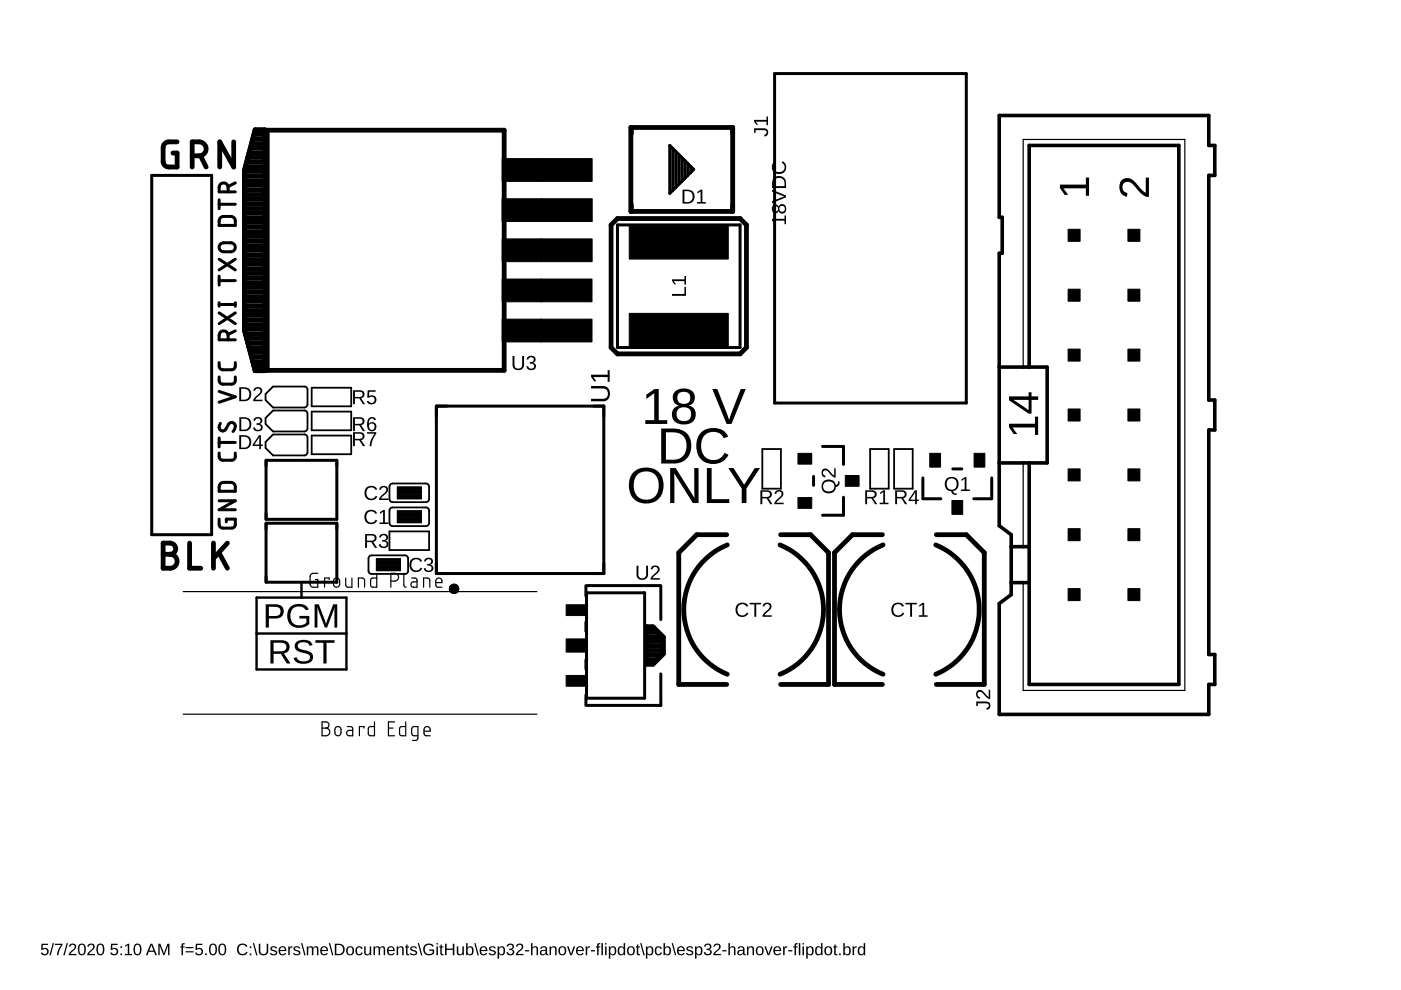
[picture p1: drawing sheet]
<svg xmlns="http://www.w3.org/2000/svg" width="297mm" height="210mm" viewBox="0 0 297 210" stroke-linecap="round" stroke-linejoin="round" font-family="sans-serif">
<g fill="#000">
<path d="M224.7 39.1h5.5v-1.5h.7v3.9h-.7v-1.6h-4.7l1 1.4h-.8l-1-1.4zM237.8 38.2a2.06 2.06 0 0 1 3.1 .7l1.2 1.4 .8 .6v-3.3h.7v4.1a3.1 3.1 0 0 1-2.4-1.4l-.4-.5a1.82 1.82 0 0 0-2.5-.9 1.25 1.25 0 0 0 .7 2l-.1 .8a2.13 2.13 0 0 1-1.1-3.5z"/>
<path d="M159.9 27.2h2.1a.88 .88 0 0 1 .9 .8 .88 .88 0 0 1-.8 1l-.1-.4a.49 .49 0 0 0 .6-.6 .49 .49 0 0 0-.6-.4h-1.8v.6h-.3zM159.9 25.4h2.6v-.7h.3v1.9h-.3v-.8h-2.3l.5 .7h-.3l-.5-.7z"/>
<path d="M144.7 40.2h1a1.48 1.48 0 0 1 1.6 1.4 1.48 1.48 0 0 1-1.5 1.6h-1.1zM145.1 40.5v2.3h.7a1.16 1.16 0 0 0 1.1-1.2 1.16 1.16 0 0 0-1.2-1.1zM147.9 40.7l.7-.5h.3v2.6h.7v.4h-1.8v-.4h.7v-2.2l-.6 .4z"/>
<path d="M163.7 46.4h2.6v-.7h.3v1.8h-.3v-.7h-2.2l.4 .6h-.3l-.5-.6zM163.9 43.6a.71 .71 0 0 1 .7-.2 .71 .71 0 0 1 .5 .5 .82 .82 0 0 1 1-.6 .82 .82 0 0 1 .6 1 .83 .83 0 0 1-.6 1 .83 .83 0 0 1-1-.6 .79 .79 0 0 1-1.1 .4 .79 .79 0 0 1-.3-1.1zM163.9 44.3a.55 .55 0 0 0 1.1 0 .55 .55 0 0 0-1.1 0zM165.2 44.3a.65 .65 0 0 0 1.3 0 .65 .65 0 0 0-1.3 0zM163.7 40.2l2.9 1.2v.5l-2.9 1.2v-.5l2.6-1-2.6-.9zM164.1 37.7a1.51 1.51 0 0 1 1.6-.3 1.51 1.51 0 0 1 .9 1.4v1.1h-2.9v-1.4zM164.3 38l-.3 .5v1h2.3v-.7a1.19 1.19 0 0 0-.7-1 1.19 1.19 0 0 0-1.3 .2zM164 34.5l.4-.3 .1 .4a1.06 1.06 0 0 0-.4 1.4 1.06 1.06 0 0 0 1.4 .5 1.02 1.02 0 0 0 .9-.9 1.02 1.02 0 0 0-.7-1.1l.2-.3a1.5 1.5 0 0 1 .5 2.1 1.5 1.5 0 0 1-2.1 .4 1.54 1.54 0 0 1-.3-2.2z"/>
<path d="M108.7 75.5h.4v1.8a.82 .82 0 0 0 .8 .9 .82 .82 0 0 0 .8-.9v-1.8h.4v1.8a1.22 1.22 0 0 1-1.2 1.2 1.22 1.22 0 0 1-1.2-1.1zM112 75.6a.92 .92 0 0 1 1.1-.1 .92 .92 0 0 1 .4 1l-.6 .4a.8 .8 0 0 1 .8 1 .8 .8 0 0 1-1.1 .6l-.5-.1-.3-.3-.2-.4 .4-.1a.6 .6 0 0 0 .9 .6 .6 .6 0 0 0 0-1l-.6-.1v-.3a.58 .58 0 0 0 .8-.3 .58 .58 0 0 0-.4-.8 .58 .58 0 0 0-.7 .5h-.3z"/>
<path d="M142.5 62.3h2.6v-1.5h.3v1.9h-2.9zM142.5 59.2h2.6v-.7h.3v1.9h-.3v-.8h-2.3l.5 .7h-.3l-.5-.7z"/>
<path d="M50.7 82.1h1a1.48 1.48 0 0 1 1.6 1.4 1.48 1.48 0 0 1-1.5 1.6h-1.1zM51.1 82.4v2.3h.7a1.16 1.16 0 0 0 1.1-1.2 1.16 1.16 0 0 0-1.2-1.1zM54 82.3a.96 .96 0 0 1 1.5 .2 .96 .96 0 0 1-.5 1.4l-.9 .8h1.5v.4h-1.9l.2-.6 .5-.6a.87 .87 0 0 0 .5-1.5h-.2a.54 .54 0 0 0-.6 .5l-.4-.1z"/>
<path d="M50.7 92.3h1a1.48 1.48 0 0 1 1.6 1.4 1.48 1.48 0 0 1-1.5 1.5h-1.1zM51.1 92.6v2.3h.7a1.16 1.16 0 0 0 1.1-1.2 1.16 1.16 0 0 0-1.2-1.1zM54.9 92.3h.4v2h.4v.3h-.4v.6h-.3v-.6h-1.4v-.3zM55 92.7l-1.1 1.6h1.1z"/>
<path d="M50.7 88.5h1a1.48 1.48 0 0 1 1.6 1.4 1.48 1.48 0 0 1-1.4 1.5h-1.2zM51.1 88.8v2.3h.7a1.16 1.16 0 0 0 1.1-1.2 1.16 1.16 0 0 0-1.2-1.1zM54 88.6a.92 .92 0 0 1 1.1-.1 .92 .92 0 0 1 .4 1l-.5 .4a.8 .8 0 0 1 .7 .9 .8 .8 0 0 1-1 .7l-.5-.1-.4-.3-.1-.4 .4-.1a.6 .6 0 0 0 .8 .6 .6 .6 0 0 0 .1-1.1h-.6v-.4a.58 .58 0 0 0 .8-.2 .58 .58 0 0 0-.4-.8 .58 .58 0 0 0-.7 .5h-.4z"/>
<path d="M74.9 82.7h1.3a.86 .86 0 0 1 1.1 .7 .86 .86 0 0 1-.7 1l.8 1.3h-.5l-.7-1.2h-.9v1.2h-.4zM75.3 83.1v1.1h.9a.56 .56 0 0 0 .7-.6 .56 .56 0 0 0-.7-.5zM78 82.7h1.6v.4h-1.3l-.1 .9a1.01 1.01 0 0 1 1.6 .8 1.01 1.01 0 0 1-1.5 .9l-.4-.3-.1-.4h.4a.66 .66 0 0 0 .9 .3 .66 .66 0 0 0 .1-1 .66 .66 0 0 0-1 0h-.3z"/>
<path d="M74.9 88.5h1.3a.86 .86 0 0 1 1.1 .6 .86 .86 0 0 1-.7 1l.8 1.3h-.5l-.7-1.2h-.9v1.2h-.4zM75.3 88.8v1.1h.9a.56 .56 0 0 0 .7-.6 .56 .56 0 0 0-.7-.5zM78.3 88.6a.89 .89 0 0 1 1.4 .4l-.3 .1a.62 .62 0 0 0-.8-.3 .62 .62 0 0 0-.4 .7v.4a.96 .96 0 0 1 1.4 0 .96 .96 0 0 1-.1 1.4 .96 .96 0 0 1-1.4-.2 2.31 2.31 0 0 1 .2-2.5zM78.4 89.9a.68 .68 0 0 0 .1 1.2 .68 .68 0 0 0 1-.6 .68 .68 0 0 0-.8-.7z"/>
<path d="M74.9 91.6h1.3a.86 .86 0 0 1 1.1 .7 .86 .86 0 0 1-.7 1l.8 1.3h-.5l-.7-1.2h-.9v1.2h-.4zM75.3 92v1h.9a.56 .56 0 0 0 .7-.5 .56 .56 0 0 0-.7-.5zM77.8 91.6h2v.3l-.9 1.6-.1 1.1h-.4a4.7 4.7 0 0 1 1-2.6h-1.6z"/>
<path d="M125.3 81.8h2.5a1.63 1.63 0 0 1 1.5 1.6 1.63 1.63 0 0 1-1.5 1.7h-2.5v-.5h2.5a1.1 1.1 0 0 0 1.1-1.2 1.1 1.1 0 0 0-1.2-1h-2.4zM125.3 79.4h3.5v-.9h.5v2.5h-.5v-1.1h-3l.6 .9h-.4l-.7-.9z"/>
<path d="M137 83.7l1.8-1.2h.9v6.6h1.8v.8h-4.7v-.8h1.9v-5.7l-1.7 1.2zM143.3 82.9a2.79 2.79 0 0 1 3.9 .6 1.78 1.78 0 0 1-1.2 2.5 2.02 2.02 0 0 1 1.5 2.2 2.02 2.02 0 0 1-2 1.8 2.32 2.32 0 0 1-3-2.2 1.8 1.8 0 0 1 1.4-1.8 1.78 1.78 0 0 1-.6-3.1zM144 83.4a1.37 1.37 0 0 0 0 1.8 1.37 1.37 0 0 0 1.8 .1 1.37 1.37 0 0 0 .3-1.8 1.75 1.75 0 0 0-2.1-.1zM143.4 87.8a1.55 1.55 0 0 0 3.1 0 1.55 1.55 0 0 0-3.1 0zM151 82.5h1.1l2.5 6.5 2.5-6.5h1l-3 7.4h-1.1z"/>
<path d="M140.2 90.9a11.2 11.2 0 0 1 4.1 .2 3.8 3.8 0 0 1 1.6 5.7 3.4 3.4 0 0 1-2.9 1.5h-2.8zM141.2 91.7v5.8a6 6 0 0 0 2.8-.2 3.1 3.1 0 0 0 .5-5.2l-.4-.2a6.4 6.4 0 0 0-2.9-.2zM148.6 91.8a3.7 3.7 0 0 1 5.8 .8l-1 .3a2.56 2.56 0 0 0-3-1.2 2.56 2.56 0 0 0-1.8 2.8 2.62 2.62 0 0 0 1.9 2.9 2.62 2.62 0 0 0 3.1-1.4l.9 .4a3.6 3.6 0 0 1-4.5 1.8 3.6 3.6 0 0 1-2.3-4.2l.2-1.1z"/>
<path d="M213.9 89.8h5.5v-1.5h.7v3.9h-.7v-1.6h-4.7l1 1.4h-.8l-1-1.4zM213.9 84h4.2v-.8h.6v.8h1.4v.8h-1.4v2.9h-.6l-4.2-2.8zM214.8 84.8l3.3 2.2v-2.2z"/>
<path d="M77.6 108.5a1.48 1.48 0 0 1 2.4 .3l-.4 .1a1.06 1.06 0 0 0-1.4-.4 1.06 1.06 0 0 0-.5 1.4 1.02 1.02 0 0 0 .9 .9 1.02 1.02 0 0 0 1.1-.6l.3 .2a1.5 1.5 0 0 1-2.2 .5 1.5 1.5 0 0 1-.3-2.2zM80.6 108.6l.7-.5h.3v2.7h.7v.3h-1.8v-.3h.7v-2.3l-.6 .5z"/>
<path d="M77.7 103.4a1.48 1.48 0 0 1 2.3 .3l-.4 .2a1.06 1.06 0 0 0-1.4-.4 1.06 1.06 0 0 0-.5 1.4 1.02 1.02 0 0 0 .9 .8 1.02 1.02 0 0 0 1.1-.6l.3 .2a1.5 1.5 0 0 1-2.1 .5 1.5 1.5 0 0 1-.4-2.2zM80.7 103.2a.96 .96 0 0 1 1.5 .2 .96 .96 0 0 1-.6 1.4l-.8 .9h1.5v.3h-1.9l.1-.6 .6-.6a.87 .87 0 0 0 .5-1.4l-.2-.1a.54 .54 0 0 0-.6 .5h-.4z"/>
<path d="M77.4 113.2h1.4a.86 .86 0 0 1 1 .7 .86 .86 0 0 1-.7 1l.9 1.3h-.5l-.8-1.3h-.9v1.3h-.4zM77.8 113.5v1.1h1a.56 .56 0 0 0 .6-.5 .56 .56 0 0 0-.6-.6zM80.7 113.4a.92 .92 0 0 1 1.1-.2 .92 .92 0 0 1 .4 1.1l-.5 .4a.8 .8 0 0 1 .7 .9 .8 .8 0 0 1-1 .6l-.6-.1-.3-.2-.2-.5h.4a.6 .6 0 0 0 .9 .5 .6 .6 0 0 0 0-1l-.6-.1v-.3a.58 .58 0 0 0 .9-.3 .58 .58 0 0 0-.4-.8 .58 .58 0 0 0-.7 .6l-.4-.1z"/>
<path d="M87.2 118.7a1.48 1.48 0 0 1 2.3 .3l-.4 .1a1.06 1.06 0 0 0-1.4-.4 1.06 1.06 0 0 0-.5 1.4 1.02 1.02 0 0 0 .9 .9 1.02 1.02 0 0 0 1.1-.7l.3 .2a1.5 1.5 0 0 1-2.1 .6 1.5 1.5 0 0 1-.4-2.2zM90.2 118.5a.92 .92 0 0 1 1.1-.2 .92 .92 0 0 1 .4 1.1l-.5 .3a.8 .8 0 0 1 .7 1 .8 .8 0 0 1-1 .6l-.5-.1-.4-.3-.1-.4h.3a.6 .6 0 0 0 .9 .5 .6 .6 0 0 0 .1-1l-.6-.1v-.3a.58 .58 0 0 0 .8-.3 .58 .58 0 0 0-.4-.8 .58 .58 0 0 0-.7 .5h-.4z"/>
<path d="M134.3 100.1a3.8 3.8 0 0 1 6.3 1.9 3.8 3.8 0 0 1-3.7 4.8 3.8 3.8 0 0 1-3.5-5l.4-.9zM135 100.7a3.5 3.5 0 0 0 .7 4.9 2.67 2.67 0 0 0 2.8-.1 2.67 2.67 0 0 0 1.2-2.6 2.68 2.68 0 0 0-1.5-2.8 2.68 2.68 0 0 0-3.2 .6zM142.1 99.2h1.2l4 6.4-.1-6.4h.9v7.5h-1.2l-4-6.4 .1 6.4h-.9zM149.9 99.2h1v6.6h3.7v.9h-4.7zM154.4 99.2h1.1l2.3 3.6 2.2-3.6h1.1l-2.8 4.4v3.1h-1v-3.1z"/>
<path d="M161.2 103.9h1.4a.86 .86 0 0 1 1 .7 .86 .86 0 0 1-.7 1l.9 1.3h-.5l-.8-1.2h-.9v1.2h-.4zM161.6 104.3v1.1h1a.56 .56 0 0 0 .7-.6 .56 .56 0 0 0-.7-.5zM164.5 104.1a.96 .96 0 0 1 1.5 .2 .96 .96 0 0 1-.5 1.4l-.9 .9h1.5v.3h-1.9l.2-.6 .5-.6a.87 .87 0 0 0 .5-1.5h-.2a.54 .54 0 0 0-.6 .5h-.4z"/>
<path d="M174.5 102.1a1.59 1.59 0 0 1 2.7 .8l.4-.3 .1-.6h.3a.9 .9 0 0 1-.8 1.3 1.53 1.53 0 0 1-2.1 1.2 1.53 1.53 0 0 1-.6-2.4zM174.8 102.4a1.15 1.15 0 0 0 .8 1.8 1.15 1.15 0 0 0 1.2-1.6 1.41 1.41 0 0 0-2-.2zM174.4 99.6a1.2 1.2 0 0 1 1.8 .6l.7 .6v-1.5h.3v1.9l-.6-.1-.6-.6a.87 .87 0 0 0-1.5-.5v.3a.54 .54 0 0 0 .5 .5v.4a1.01 1.01 0 0 1-.6-1.6z"/>
<path d="M183.4 103.9h1.4a.86 .86 0 0 1 1.1 .7 .86 .86 0 0 1-.7 1l.8 1.3h-.5l-.7-1.2h-1v1.2h-.4zM183.8 104.3v1.1h1a.56 .56 0 0 0 .7-.6 .56 .56 0 0 0-.7-.5zM186.6 104.4l.7-.5h.4v2.7h.7v.3h-1.9v-.3h.8v-2.3l-.7 .5z"/>
<path d="M189.8 103.9h1.4a.86 .86 0 0 1 1 .7 .86 .86 0 0 1-.7 1l.8 1.3h-.4l-.8-1.2h-.9v1.2h-.4zM190.2 104.3v1.1h1a.56 .56 0 0 0 .6-.6 .56 .56 0 0 0-.7-.5zM194 103.9h.4v2h.4v.3h-.4v.7h-.4v-.7h-1.4v-.3zM194 104.4l-1 1.5h1z"/>
<path d="M200.7 101.5a1.53 1.53 0 0 1 2.4 .4 1.53 1.53 0 0 1-1 2.2l.2 .4 .6 .1v.3a.9 .9 0 0 1-1.3-.8 1.55 1.55 0 0 1-1.3-1 1.55 1.55 0 0 1 .4-1.6zM201 101.7a1.2 1.2 0 0 0-.1 1.6 1.2 1.2 0 0 0 1.4 .4 1.19 1.19 0 0 0 .4-1.7 1.19 1.19 0 0 0-1.7-.3zM203.9 101.6l.7-.4h.3v2.6h.7v.3h-1.8v-.3h.7v-2.3l-.6 .5z"/>
<path d="M56.3 128.1h2.1a1.52 1.52 0 0 1 1.8 1.5 1.52 1.52 0 0 1-1.7 1.5h-1.5v2h-.7zM57 128.7v1.9a2.38 2.38 0 0 0 2.3-.4 1 1 0 0 0 .1-1.1 1 1 0 0 0-1.1-.4zM61.5 128.7a2.6 2.6 0 0 1 4 .5l-.7 .2a1.82 1.82 0 0 0-2.3-.6 1.82 1.82 0 0 0-.9 2.2 1.98 1.98 0 0 0 3.4 1v-.9h-1.5v-.5h2.1v1.7a2.68 2.68 0 0 1-3.2 .7 2.68 2.68 0 0 1-1.5-2.9l.2-.8zM66.7 128.1h.9l1.5 4.2 1.5-4.2h.9v5h-.6v-4.4l-1.6 4.4h-.4l-1.6-4.4v4.4h-.6z"/>
<path d="M135 119.9h.4v1.9a.82 .82 0 0 0 .8 .8 .82 .82 0 0 0 .8-.8v-1.9h.4v1.9a1.22 1.22 0 0 1-1.2 1.1 1.22 1.22 0 0 1-1.2-1.1zM138.3 120.1a.96 .96 0 0 1 1.5 .2 .96 .96 0 0 1-.6 1.4l-.8 .9h1.5v.3h-2l.2-.6 .6-.6a.87 .87 0 0 0 .5-1.5h-.3a.54 .54 0 0 0-.6 .5h-.3z"/>
<path d="M156.3 128.2a1.48 1.48 0 0 1 2.3 .3l-.3 .1a1.06 1.06 0 0 0-1.5-.4 1.06 1.06 0 0 0-.4 1.4 1.02 1.02 0 0 0 .9 .9 1.02 1.02 0 0 0 1-.6l.4 .1a1.5 1.5 0 0 1-2.2 .6 1.5 1.5 0 0 1-.3-2.2zM158.9 127.8h2.5v.3h-1.1v2.7h-.4v-2.7h-1zM162 128a.96 .96 0 0 1 1.5 .2 .96 .96 0 0 1-.6 1.4l-.8 .9h1.5v.3h-1.9l.1-.6 .6-.6a.87 .87 0 0 0 .5-1.5h-.2a.54 .54 0 0 0-.6 .5l-.4-.1z"/>
<path d="M189.4 128.2a1.48 1.48 0 0 1 2.3 .3l-.4 .1a1.06 1.06 0 0 0-1.4-.4 1.06 1.06 0 0 0-.5 1.4 1.02 1.02 0 0 0 .9 .9 1.02 1.02 0 0 0 1.1-.6l.3 .1a1.5 1.5 0 0 1-2.1 .6 1.5 1.5 0 0 1-.4-2.2zM192 127.8h2.4v.3h-1v2.7h-.4v-2.7h-1zM194.9 128.3l.7-.5h.3v2.7h.8v.3h-1.9v-.3h.8v-2.3l-.7 .5z"/>
<path d="M57.3 135.7h2.4a1.43 1.43 0 0 1 1.7 1.2 1.43 1.43 0 0 1-1.2 1.6l1.4 2.2h-.8l-1.3-2.1h-1.5v2.1h-.7zM58 136.3v1.8h1.6a.93 .93 0 0 0 1.1-.9 .93 .93 0 0 0-1.1-.9zM62.8 136.2a2.41 2.41 0 0 1 3.4 .3l.1 .3-.7 .1a1.45 1.45 0 0 0-2.4-.2l-.1 .3a1.56 1.56 0 0 0 1.7 .9 1.42 1.42 0 0 1 1.6 1.4 1.42 1.42 0 0 1-1.6 1.4h-.5a1.81 1.81 0 0 1-2-1.2l.6-.1a1.68 1.68 0 0 0 2.8 .2 1.11 1.11 0 0 0-1.3-1.2h-.2a1.52 1.52 0 0 1-1.7-1.7zM66.9 135.7h4v.6h-1.7v4.4h-.6v-4.4h-1.7z"/>
<path d="M207 148.7h2.1a.88 .88 0 0 1 .9 .8 .88 .88 0 0 1-.8 1l-.1-.4a.49 .49 0 0 0 .6-.5 .49 .49 0 0 0-.6-.5h-1.8v.6h-.3zM207.2 146.5a1.2 1.2 0 0 1 1.8 .7l.6 .6v-1.6h.3v2l-.5-.2-.6-.6a.87 .87 0 0 0-1.5-.4v.2a.54 .54 0 0 0 .5 .6l-.1 .4a1.01 1.01 0 0 1-.5-1.7z"/>
<path d="M8.8 200.1h1.4v.3h-1.1l-.1 .7a.83 .83 0 0 1 1.2 .2 .83 .83 0 0 1-.2 1.1 .83 .83 0 0 1-1.1 0l-.2-.4 .3-.1a.55 .55 0 0 0 .8 .3 .55 .55 0 0 0 .1-.9 .55 .55 0 0 0-.9 .1h-.3zM11.2 200h.3l-.7 2.6h-.3zM11.6 200.1h1.6l-.7 1.6-.1 .8h-.3a3.8 3.8 0 0 1 .8-2.1h-1.3zM14.1 200h.3l-.7 2.6h-.3zM14.8 200.2a.79 .79 0 0 1 1.3 .2 .79 .79 0 0 1-.5 1.1l-.7 .8h1.3v.2h-1.6l.1-.4 .5-.6a.72 .72 0 0 0 .4-1.2l-.5 .1-.2 .3h-.3zM16.9 200.2a.91 .91 0 0 1 1 .1 .91 .91 0 0 1 .3 1 .89 .89 0 0 1-.3 1.1 .89 .89 0 0 1-1.2-.2l-.2-.5v-.8zM17 200.4a1.65 1.65 0 0 0 .2 1.9h.2a1.12 1.12 0 0 0 .4-1.6l-.3-.4zM18.8 200.2a.79 .79 0 0 1 1.2 .2 .79 .79 0 0 1-.4 1.1l-.7 .8h1.2v.2h-1.6l.1-.4 .5-.6a.72 .72 0 0 0 .4-1.2l-.5 .1-.2 .3h-.3zM20.8 200.2a.91 .91 0 0 1 1.1 .1 .91 .91 0 0 1 .2 1 .89 .89 0 0 1-.3 1.1 .89 .89 0 0 1-1.1-.2l-.2-.5v-.8zM21 200.4a1.65 1.65 0 0 0 .1 1.9h.2a1.12 1.12 0 0 0 .5-1.6l-.3-.4zM23.5 200.1h1.4v.3h-1.1v.7a.83 .83 0 0 1 1.1 .2 .83 .83 0 0 1-.1 1.1 .83 .83 0 0 1-1.1 0l-.3-.4 .3-.1a.55 .55 0 0 0 .8 .3 .55 .55 0 0 0 .1-.9 .55 .55 0 0 0-.8 .1h-.3zM25.5 200.7h.4v.3h-.4zM25.5 202.2h.4v.3h-.4zM26.5 200.5l.6-.4h.3v2.2h.6v.2h-1.5v-.2h.6v-1.9l-.6 .4zM28.7 200.2a.91 .91 0 0 1 1 .1 .91 .91 0 0 1 .3 1 .89 .89 0 0 1-.4 1.1 .89 .89 0 0 1-1.1-.2l-.2-.5v-.8zM28.8 200.4a1.65 1.65 0 0 0 .2 1.9h.1a1.12 1.12 0 0 0 .5-1.6l-.3-.4zM31.9 200.1h.4l1 2.4h-.4l-.2-.7h-1.2l-.2 .7h-.4zM32.1 200.3l-.5 1.3h1zM33.6 200.1h.4l.8 2.1 .7-2.1h.4v2.4h-.3v-2.1l-.7 2.1h-.3l-.8-2.1 .1 2.1h-.3zM38.6 200.1l.6-.1v.2l-.4 .2v.3h.4v.2h-.4v1.6h-.3v-1.6h-.3v-.2h.3zM39.3 200.8h1.8v.2h-1.8zM39.3 201.7h1.8v.2h-1.8zM41.5 200.1h1.4v.3h-1.1v.7a.83 .83 0 0 1 1.1 .2 .83 .83 0 0 1-.1 1.1 .83 .83 0 0 1-1.2 0l-.2-.4 .3-.1a.55 .55 0 0 0 .8 .3 .55 .55 0 0 0 .1-.9 .55 .55 0 0 0-.9 .1h-.3zM43.5 202.1h.4v.4h-.4zM44.7 200.2a.91 .91 0 0 1 1 .1 .91 .91 0 0 1 .3 1 .89 .89 0 0 1-.3 1.1 .89 .89 0 0 1-1.2-.2l-.2-.5v-.8zM44.9 200.4a1.65 1.65 0 0 0 .1 1.9h.2a1.12 1.12 0 0 0 .4-1.6l-.3-.4zM46.6 200.2a.91 .91 0 0 1 1.1 .1 .91 .91 0 0 1 .3 1 .89 .89 0 0 1-.4 1.1 .89 .89 0 0 1-1.1-.2l-.2-.5v-.8zM46.8 200.4a1.65 1.65 0 0 0 .2 1.9h.1a1.12 1.12 0 0 0 .5-1.6l-.3-.4zM50.6 200.4a1.21 1.21 0 0 1 1.9 .3l-.3 .1a.9 .9 0 0 0-1.3-.3 .9 .9 0 0 0-.2 1.3 .84 .84 0 0 0 .8 .5 .84 .84 0 0 0 .7-.5l.3 .1a1.25 1.25 0 0 1-1.9 .4 1.25 1.25 0 0 1 0-1.9zM52.9 200.7h.4v.3h-.4zM52.9 202.2h.4v.3h-.4zM53.6 200h.3l.7 2.6h-.3zM54.9 200.1h.3v1.5a.68 .68 0 0 0 .7 .7 .68 .68 0 0 0 .6-.7v-1.5h.4v1.5a1.01 1.01 0 0 1-1 1 1.01 1.01 0 0 1-1-1zM57.5 200.8a.85 .85 0 0 1 1.2 .3h-.2a.39 .39 0 0 0-.5-.3 .39 .39 0 0 0-.3 .5l.2 .1a.67 .67 0 0 1 .7 .2 .67 .67 0 0 1 .1 .7 .91 .91 0 0 1-1.5-.2l.3-.1a.45 .45 0 0 0 .5 .4 .45 .45 0 0 0 .4-.5l-.1-.1a.82 .82 0 0 1-1-.8zM59.3 200.9a.85 .85 0 0 1 1-.2 .85 .85 0 0 1 .4 1h-1.3a.54 .54 0 0 0 .3 .6 .54 .54 0 0 0 .7-.3l.3 .1a.92 .92 0 0 1-1.4 .3 .92 .92 0 0 1-.1-1.3zM59.5 201l-.1 .4h1l-.3-.5zM61.1 200.7h.3v.3l.2-.3 .4-.1v.3h-.3l-.2 .3-.1 1.3h-.3zM62.4 200.8a.85 .85 0 0 1 1.3 .3h-.3a.39 .39 0 0 0-.5-.3 .39 .39 0 0 0-.3 .5l.2 .1a.67 .67 0 0 1 .7 .2 .67 .67 0 0 1 .1 .7 .91 .91 0 0 1-1.5-.2l.3-.1a.45 .45 0 0 0 .6 .4 .45 .45 0 0 0 .3-.5l-.1-.1a.82 .82 0 0 1-1-.8zM63.8 200h.3l.7 2.6h-.3zM65 200.7h.3v.3a.58 .58 0 0 1 .6-.4 .58 .58 0 0 1 .5 .4 .58 .58 0 0 1 .7-.4 .58 .58 0 0 1 .4 .7v1.2h-.3v-1.4a.41 .41 0 0 0-.6-.2 .41 .41 0 0 0-.2 .5v1.1h-.3v-1.4a.41 .41 0 0 0-.5-.2 .41 .41 0 0 0-.2 .5v1.1h-.4zM68.1 200.9a.85 .85 0 0 1 1-.2 .85 .85 0 0 1 .5 1h-1.4a.54 .54 0 0 0 .4 .6 .54 .54 0 0 0 .6-.3l.3 .1a.92 .92 0 0 1-1.3 .3 .92 .92 0 0 1-.2-1.3zM68.4 201l-.2 .4h1l-.3-.5zM69.7 200h.3l.7 2.6h-.3zM71 200.1h.8a1.22 1.22 0 0 1 1.3 1.2 1.22 1.22 0 0 1-1.2 1.2h-.9zM71.3 200.4v1.9h.6a1 1 0 0 0 .8-1.3 1 1 0 0 0-1.4-.6zM73.6 200.9a.94 .94 0 0 1 1.5 .5 .94 .94 0 0 1-1.1 1.1l-.4-.2-.2-.4zM73.9 200.9a.86 .86 0 0 0 .3 1.4 .79 .79 0 0 0 .5-.7 .79 .79 0 0 0-.5-.7zM75.6 200.9a.76 .76 0 0 1 1.3 .3h-.3a.48 .48 0 0 0-.7-.3 .48 .48 0 0 0-.2 .7 .48 .48 0 0 0 .2 .7 .48 .48 0 0 0 .7-.4l.3 .1a.79 .79 0 0 1-1 .5 .79 .79 0 0 1-.5-.9zM77.2 200.7h.3v1.1a.45 .45 0 0 0 .5 .5 .45 .45 0 0 0 .4-.6v-1h.3v1.8h-.3v-.3a.63 .63 0 0 1-.7 .3 .63 .63 0 0 1-.5-.6zM79.2 200.7h.3v.3a.58 .58 0 0 1 .5-.4 .58 .58 0 0 1 .5 .4 .58 .58 0 0 1 .7-.4 .58 .58 0 0 1 .5 .7v1.2h-.4v-1.4a.41 .41 0 0 0-.5-.2 .41 .41 0 0 0-.2 .5v1.1h-.3v-1.4a.41 .41 0 0 0-.6-.2 .41 .41 0 0 0-.2 .5v1.1h-.3zM82.3 200.9a.85 .85 0 0 1 1-.2 .85 .85 0 0 1 .4 1h-1.3a.54 .54 0 0 0 .3 .6 .54 .54 0 0 0 .7-.3l.2 .1a.92 .92 0 0 1-1.3 .3 .92 .92 0 0 1-.2-1.3zM82.5 201l-.1 .4h1l-.3-.5zM84.1 200.7h.3v.3a.63 .63 0 0 1 .7-.4 .63 .63 0 0 1 .5 .7v1.2h-.3v-1.2a.45 .45 0 0 0-.5-.5 .45 .45 0 0 0-.4 .6v1.1h-.3zM86.2 200.2h.2v.5h.3v.2h-.3v1.2l.1 .2h.3v.2h-.5l-.2-.1v-1.5h-.2v-.2h.2zM87.2 200.8a.85 .85 0 0 1 1.2 .3h-.3a.39 .39 0 0 0-.4-.3 .39 .39 0 0 0-.3 .5l.2 .1a.67 .67 0 0 1 .7 .2 .67 .67 0 0 1 .1 .7 .91 .91 0 0 1-1.5-.2l.3-.1a.45 .45 0 0 0 .5 .4 .45 .45 0 0 0 .4-.5l-.1-.1a.82 .82 0 0 1-1-.8zM88.6 200h.2l.8 2.6h-.3zM90 200.4a1.27 1.27 0 0 1 2 .2l-.3 .1a.93 .93 0 0 0-1.3-.2 .93 .93 0 0 0-.2 1.3 1.03 1.03 0 0 0 1.5 .2v-.4h-.7v-.3h1v.8a1.33 1.33 0 0 1-1.9 .2 1.33 1.33 0 0 1-.1-1.9zM92.5 200h.3v.3h-.3zM92.5 200.7h.3v1.8h-.3zM93.5 200.2h.2v.5h.3v.2h-.3v1.2l.1 .2h.2v.2h-.5l-.1-.1v-1.5h-.3v-.2h.3zM94.4 200.1h.3v1h1.3v-1h.3v2.4h-.3v-1.1h-1.3v1.1h-.3zM96.9 200.7h.3v1.1a.45 .45 0 0 0 .5 .5 .45 .45 0 0 0 .3-.6v-1h.3l.1 1.8h-.3l-.1-.3a.63 .63 0 0 1-.7 .3 .63 .63 0 0 1-.4-.6zM98.8 200h.3v1a.71 .71 0 0 1 .9-.3 .71 .71 0 0 1 .4 .9 .76 .76 0 0 1-.9 .9l-.4-.3v.3h-.3zM99.4 200.9a.84 .84 0 0 0 .2 1.4 .83 .83 0 0 0 0-1.4zM100.6 200h.2l.7 2.6h-.2zM101.9 200.9a.85 .85 0 0 1 1-.2 .85 .85 0 0 1 .4 1h-1.3a.54 .54 0 0 0 .3 .6 .54 .54 0 0 0 .7-.3l.3 .1a.92 .92 0 0 1-1.3 .3 .92 .92 0 0 1-.2-1.3zM102.2 201l-.2 .4h1l-.3-.5zM103.9 200.8a.85 .85 0 0 1 1.2 .3h-.3a.39 .39 0 0 0-.4-.3 .39 .39 0 0 0-.3 .5l.2 .1a.67 .67 0 0 1 .7 .2 .67 .67 0 0 1 .1 .7 .91 .91 0 0 1-1.5-.2l.3-.1a.45 .45 0 0 0 .5 .4 .45 .45 0 0 0 .4-.5l-.1-.1a.82 .82 0 0 1-1-.8zM105.5 200.7h.3v.3a.71 .71 0 0 1 .9-.3 .71 .71 0 0 1 .4 .9 .76 .76 0 0 1-1 .9l-.3-.3v1.1h-.3zM106 200.9a.84 .84 0 0 0 .3 1.4 .83 .83 0 0 0 0-1.4zM107.7 200.2a.71 .71 0 0 1 1-.1 .71 .71 0 0 1 0 1.1l-.2 .1a.69 .69 0 0 1 .5 .9 .69 .69 0 0 1-1 .3l-.6-.4v-.2h.3a.49 .49 0 0 0 .7 .4 .49 .49 0 0 0 .2-.8l-.6-.1v-.2a.47 .47 0 0 0 .6-.3 .47 .47 0 0 0-.3-.6 .47 .47 0 0 0-.6 .4h-.3zM109.6 200.2a.79 .79 0 0 1 1.3 .2 .79 .79 0 0 1-.5 1.1l-.7 .8h1.3v.2h-1.6l.1-.4 .5-.6a.72 .72 0 0 0 .4-1.2l-.5 .1-.2 .3h-.3zM111.3 201.4h.9v.3h-.9zM112.6 200h.3v1a.63 .63 0 0 1 .7-.4 .63 .63 0 0 1 .5 .7v1.2h-.3v-1.2a.45 .45 0 0 0-.5-.5 .45 .45 0 0 0-.4 .6v1.1h-.3zM114.8 200.7a.74 .74 0 0 1 .7-.1 .74 .74 0 0 1 .5 .6v1l.3 .1v.2h-.4l-.2-.3a.63 .63 0 0 1-.8 .4 .63 .63 0 0 1-.4-.8 .63 .63 0 0 1 .8-.4h.4a.42 .42 0 0 0-.3-.5 .42 .42 0 0 0-.5 .3l-.4-.1zM114.9 201.7a.41 .41 0 0 0 .1 .7 .41 .41 0 0 0 .6-.4l.1-.4zM116.5 200.7h.3v.3a.63 .63 0 0 1 .7-.4 .63 .63 0 0 1 .5 .7v1.2h-.3v-1.2a.45 .45 0 0 0-.5-.5 .45 .45 0 0 0-.4 .6v1.1h-.3zM118.6 200.9a.94 .94 0 0 1 1.5 .5 .94 .94 0 0 1-1.1 1.1l-.4-.2-.2-.4zM118.9 200.9a.86 .86 0 0 0 .3 1.4 .79 .79 0 0 0 .5-.7 .79 .79 0 0 0-.5-.7zM120.2 200.7h.3l.6 1.6 .5-1.6h.4l-.7 1.8h-.4zM122.3 200.9a.85 .85 0 0 1 1.1-.2 .85 .85 0 0 1 .4 1h-1.4a.54 .54 0 0 0 .4 .6 .54 .54 0 0 0 .7-.3l.2 .1a.92 .92 0 0 1-1.3 .3 .92 .92 0 0 1-.2-1.3zM122.6 201l-.1 .4h1l-.3-.5zM124.2 200.7h.3v.3l.2-.3 .4-.1v.3h-.4l-.2 .3v1.3h-.3zM125.3 201.4h.8v.3h-.8zM126.7 200.1l.6-.1v.2l-.4 .2v.3h.4v.2h-.4v1.6h-.3v-1.6h-.3v-.2h.3zM127.5 200h.3v2.5h-.3zM128.3 200h.3v.3h-.3zM128.3 200.7h.3v1.8h-.3zM129.1 200.7h.3v.3a.71 .71 0 0 1 .9-.3 .71 .71 0 0 1 .4 .9 .76 .76 0 0 1-1 .9l-.3-.3v1.1h-.3zM129.6 200.9a.84 .84 0 0 0 .3 1.4 .83 .83 0 0 0 0-1.4zM131.1 200.9l.5-.3 .6 .3v-.9h.3v2.5h-.2l-.1-.3a.71 .71 0 0 1-.9 .3 .71 .71 0 0 1-.3-.9zM131.4 201a.91 .91 0 0 0 .3 1.3 .79 .79 0 0 0 .5-.7 .79 .79 0 0 0-.5-.7zM133.1 200.9a.94 .94 0 0 1 1.5 .5 .94 .94 0 0 1-1.1 1.1l-.4-.2-.2-.4zM133.5 200.9a.86 .86 0 0 0 .2 1.4 .79 .79 0 0 0 .6-.7 .79 .79 0 0 0-.5-.7zM135.1 200.2h.2v.5h.4v.2h-.4v1.2l.1 .2h.3v.2h-.5l-.1-.1-.1-1.5h-.2v-.2h.2zM135.7 200h.3l.7 2.6h-.3zM136.9 200.7h.3l.1 .3a.71 .71 0 0 1 .9-.3 .71 .71 0 0 1 .3 .9 .76 .76 0 0 1-.9 .9l-.4-.3 .1 1.1h-.4zM137.5 200.9a.84 .84 0 0 0 .3 1.4 .83 .83 0 0 0 0-1.4zM139 200.9a.76 .76 0 0 1 1.3 .3h-.3a.48 .48 0 0 0-.6-.3 .48 .48 0 0 0-.3 .7 .48 .48 0 0 0 .3 .7 .48 .48 0 0 0 .6-.4l.3 .1a.79 .79 0 0 1-.9 .5 .79 .79 0 0 1-.6-.9zM140.7 200h.3v1a.71 .71 0 0 1 .9-.3 .71 .71 0 0 1 .4 .9 .76 .76 0 0 1-.9 .9l-.4-.3v.3h-.3zM141.2 200.9a.84 .84 0 0 0 .3 1.4 .83 .83 0 0 0 0-1.4zM142.4 200h.3l.7 2.6h-.3zM143.8 200.9a.85 .85 0 0 1 1-.2 .85 .85 0 0 1 .4 1h-1.3a.54 .54 0 0 0 .3 .6 .54 .54 0 0 0 .7-.3l.2 .1a.92 .92 0 0 1-1.3 .3 .92 .92 0 0 1-.2-1.3zM144 201l-.1 .4h1l-.3-.5zM145.7 200.8a.85 .85 0 0 1 1.3 .3h-.3a.39 .39 0 0 0-.5-.3 .39 .39 0 0 0-.3 .5l.2 .1a.67 .67 0 0 1 .7 .2 .67 .67 0 0 1 .1 .7 .91 .91 0 0 1-1.4-.2l.2-.1a.45 .45 0 0 0 .6 .4 .45 .45 0 0 0 .3-.5l-.1-.1a.82 .82 0 0 1-1-.8zM147.3 200.7h.3l.1 .3a.71 .71 0 0 1 .9-.3 .71 .71 0 0 1 .3 .9 .76 .76 0 0 1-.9 .9l-.3-.3v1.1h-.3zM147.9 200.9a.84 .84 0 0 0 .3 1.4 .83 .83 0 0 0 0-1.4zM149.5 200.2a.71 .71 0 0 1 1.1-.1 .71 .71 0 0 1-.1 1.1l-.2 .1a.69 .69 0 0 1 .6 .9 .69 .69 0 0 1-1.1 .3l-.5-.4-.1-.2h.3a.49 .49 0 0 0 .7 .4 .49 .49 0 0 0 .2-.8l-.6-.1v-.2a.47 .47 0 0 0 .7-.3 .47 .47 0 0 0-.3-.6 .47 .47 0 0 0-.6 .4h-.3zM151.5 200.2a.79 .79 0 0 1 1.2 .2 .79 .79 0 0 1-.4 1.1l-.7 .8h1.2v.2h-1.6l.1-.4 .6-.6a.72 .72 0 0 0 .3-1.2l-.5 .1-.1 .3h-.4zM153.2 201.4h.8v.3h-.8zM154.4 200h.4l-.1 1a.63 .63 0 0 1 .8-.4 .63 .63 0 0 1 .4 .7v1.2h-.3v-1.2a.45 .45 0 0 0-.5-.5 .45 .45 0 0 0-.3 .6v1.1h-.4zM156.6 200.7a.74 .74 0 0 1 .8-.1 .74 .74 0 0 1 .5 .6v1l.2 .1v.2h-.4l-.2-.3a.63 .63 0 0 1-.7 .4 .63 .63 0 0 1-.5-.8 .63 .63 0 0 1 .8-.4h.4a.42 .42 0 0 0-.3-.5 .42 .42 0 0 0-.5 .3l-.3-.1zM156.8 201.7a.41 .41 0 0 0 .1 .7 .41 .41 0 0 0 .6-.4v-.4zM158.4 200.7h.3v.3a.63 .63 0 0 1 .7-.4 .63 .63 0 0 1 .5 .7v1.2h-.3v-1.2a.45 .45 0 0 0-.5-.5 .45 .45 0 0 0-.4 .6v1.1h-.3zM160.5 200.9a.94 .94 0 0 1 1.4 .5 .94 .94 0 0 1-1.1 1.1l-.3-.2-.2-.4zM160.8 200.9a.86 .86 0 0 0 .3 1.4 .79 .79 0 0 0 .5-.7 .79 .79 0 0 0-.5-.7zM162.1 200.7h.3l.5 1.6 .6-1.6h.3l-.7 1.8h-.4zM164.2 200.9a.85 .85 0 0 1 1-.2 .85 .85 0 0 1 .4 1h-1.3a.54 .54 0 0 0 .3 .6 .54 .54 0 0 0 .7-.3l.3 .1a.92 .92 0 0 1-1.3 .3 .92 .92 0 0 1-.2-1.3zM164.4 201l-.1 .4h1l-.3-.5zM166 200.7h.3v.3l.2-.3 .4-.1v.3h-.3l-.2 .3-.1 1.3h-.3zM167.1 201.4h.9v.3h-.9zM168.6 200.1l.5-.1v.2l-.3 .2v.3h.3v.2h-.3v1.6h-.3v-1.6h-.3v-.2h.3zM169.4 200h.3v2.5h-.3zM170.1 200h.4v.3h-.4zM170.1 200.7h.4v1.8h-.4zM170.9 200.7h.3v.3a.71 .71 0 0 1 1-.3 .71 .71 0 0 1 .3 .9 .76 .76 0 0 1-.9 .9l-.4-.3v1.1h-.3zM171.5 200.9a.84 .84 0 0 0 .2 1.4 .83 .83 0 0 0 0-1.4zM173 200.9l.5-.3 .6 .3v-.9h.3v2.5h-.3v-.3a.71 .71 0 0 1-.9 .3 .71 .71 0 0 1-.4-.9zM173.2 201a.91 .91 0 0 0 .4 1.3 .79 .79 0 0 0 .5-.7 .79 .79 0 0 0-.5-.7zM175 200.9a.94 .94 0 0 1 1.5 .5 .94 .94 0 0 1-1.1 1.1l-.4-.2-.2-.4zM175.3 200.9a.86 .86 0 0 0 .3 1.4 .79 .79 0 0 0 .5-.7 .79 .79 0 0 0-.5-.7zM177 200.2h.2v.5h.3v.2h-.3v1.2l.1 .2h.3v.2h-.6l-.1-.1v-1.5h-.3v-.2h.3zM177.9 202.1h.3v.4h-.3zM178.8 200h.3v1a.71 .71 0 0 1 .9-.3 .71 .71 0 0 1 .4 .9 .76 .76 0 0 1-.9 .9l-.4-.3v.3h-.3zM179.3 200.9a.84 .84 0 0 0 .3 1.4 .83 .83 0 0 0 0-1.4zM180.8 200.7h.3v.3l.1-.3 .4-.1v.3h-.3l-.2 .3v1.3h-.3zM182 200.9l.5-.3 .6 .3v-.9h.3v2.5h-.3v-.3a.71 .71 0 0 1-.9 .3 .71 .71 0 0 1-.3-.9zM182.3 201a.9 .9 0 0 0 .3 1.3 .79 .79 0 0 0 .5-.7 .79 .79 0 0 0-.5-.7z"/>
</g>
<g fill="none" stroke="#000" stroke-width=".63">
<path d="M164.2 15.6h40.7v69.8h-40.7zM32.2 37.2h12.7v76.2h-12.7zM49.9 38.8l-1.5 .7M142 30.8l5.1 5.1-5.1 5.1zM142.6 31.5v8.9M143.3 32.1v7.6M143.9 32.7v6.4M144.5 33.4v5.1M145.2 34v3.8M145.8 34.6v2.6M146.5 35.3v1.3M46.5 59.5h3.4"/>
<path d="M46.5 42.4v1.9M46.5 58.5v2M46.5 54.9l3.4 2.3M46.5 43.3h3.4M46.7 51.8l.7-.3h1.5a.95 .95 0 0 1 1 .9 .95 .95 0 0 1-1 1h-1.5a.94 .94 0 0 1-.9-.6 .94 .94 0 0 1 .2-1zM46.7 46.2l.7-.3h1.8l.4 .3a1.83 1.83 0 0 1 .3 1.6h-3.4a1.65 1.65 0 0 1 .2-1.6zM48.4 40.7v-1a.95 .95 0 0 0-1-.9 .95 .95 0 0 0-.9 .9v1h3.4M49.9 54.9l-3.4 2.3M130.9 47.7h26v26h-26zM46.5 79.9l.1 1.2 .6 .3h1.9l.5-.1 .2-.4 .1-1M46.5 76.9v1l.3 .4 .4 .1h1.9l.5-.1 .2-.4 .1-1M46.5 64.2v.7"/>
<path d="M46.5 66.3l3.4 2.3M46.5 64.6h3.4M48.4 72.1a1.68 1.68 0 0 0-.4-1.7 .94 .94 0 0 0-1-.2 .94 .94 0 0 0-.5 .9v1h3.4M49.9 70.1l-1.5 .8M49.9 66.3l-3.4 2.3M49.9 64.2v.7M46.5 96.1l.1 1.2 .6 .3h2.2l.4-.6 .1-.9M46.5 92.9v1.9M46.5 83l3.4 1.1-3.4 1.2M46.5 93.8h3.4M46.7 89.8a.87 .87 0 0 0-.1 1.2 .87 .87 0 0 0 1.2 .2l.7-1.2a.83 .83 0 0 1 1.1-.3 .83 .83 0 0 1 .2 1.3l-.4 .5M56.4 97.6h15v12.5h-15z"/>
<path d="M92.5 86.1h35.5v35.5h-35.5zM174.4 94.7h4.4v3.8M202 99.4h1.9M46.5 110.1v1.3l.5 .5 2.1 .1 .6-.3 .2-.5v-1.1h-1.9v.5M46.5 106.2h3.4l-3.4 1.9h3.4M46.7 102.6l.7-.3h1.8l.4 .3a1.81 1.81 0 0 1 .3 1.6h-3.4a1.63 1.63 0 0 1 .2-1.6zM56.4 110.9h15v12.5h-15zM172.5 101v1.9M178.8 105.4v3.8h-4.4M195.7 101.3v4.4h3.8M210.3 101.3v4.4h-3.8M124.2 124.2h15.9"/>
<path d="M124.2 124.4v2M124.2 131.9v2M124.2 139.9v2M124.4 125.7h12.3v22.3h-12.3zM140.1 124.4v7M124.2 147.4v2M140.1 142.9v6.7h-15.9"/>
</g>
<circle cx="96.3" cy="124.9" r="1" fill="#000" stroke="#000" stroke-width=".21"/>
<g fill="none" stroke="#000" stroke-width=".38">
<path d="M56.3 83.5l1.6-1.5h6.8l.4 .2 .1 .4v3.4l-.3 .3-.3 .1h-6.7l-1.6-1.6zM56.3 88.6l1.6-1.6 6.8 .1 .4 .2 .1 .4v3.3l-.3 .4-.3 .1h-6.7l-1.6-1.6zM56.3 93.7l1.6-1.6h6.8l.4 .3 .1 .4v3.3l-.3 .3-.3 .2h-6.7l-1.6-1.6zM66.1 82.2h8.4v3.9h-8.4zM66.1 87.3h8.4v3.9h-8.4zM66.1 92.4h8.4v3.9h-8.4zM161.6 95.2h4v8.4h-4zM184.5 95.2h3.9v8.4h-3.9zM189.6 95.2h3.9v8.4h-3.9zM78.3 118l.5-.2h7.3l.3 .2 .1 .4v2.9l-.2 .3-.4 .1h-7.3l-.3-.3-.2-.3v-2.7zM82.6 112.7h8.4v3.9h-8.4zM82.7 107.9l.5-.3h7.3l.3 .3 .2 .3-.1 2.9-.2 .3-.4 .1h-7.3l-.3-.2-.1-.4v-2.7z"/>
<path d="M82.7 102.8l.5-.3 7.3 .1 .3 .2 .2 .3-.1 2.9-.2 .3-.4 .2-7.3-.1-.3-.2-.1-.4v-2.7z"/>
</g>
<path d="M211.9 24.5h44.4v6.3h1.3v6.4h-1.3v47.6h1.3v6.4h-1.3v47.6h1.3v6.3h-1.3v6.4h-44.4v-23.5l2.5-1.9v-12.7l-2.5-1.9v-57.8h.6v-7.6h-.6zM211.9 77.8h10.1v20.3h-10.1M218.2 77.8v-47h31.7v114.3h-31.7v-47M214.4 115.9h3.8M214.4 123.5h3.8" fill="none" stroke="#000" stroke-width=".76"/>
<g fill="none" stroke="#000" stroke-width=".25">
<path d="M216.9 77.8v-48.2h34.3v116.8h-34.3v-22.9M216.9 98.1v17.8M38.8 125.4h75M67.4 121.6h-1l-.5 .2-.2 2.1 .3 .5 1.4 .1v-1.6h-.5M69.8 122.9v-.3h-1v1.9M70.8 122.8a.64 .64 0 0 1 .8-.2 .64 .64 0 0 1 .4 .6v.7a.65 .65 0 0 1-.6 .6 .65 .65 0 0 1-.7-.6zM73.3 122.6v1.6l.5 .3h.8v-1.9M76 124.5v-1.9h1l.2 .1 .1 1.8M79.9 121.6v2.9l-1.1-.1-.2-.4 .1-1.3 .2-.1h1M82.9 123.2h.8a.83 .83 0 0 0 .8-.8 .83 .83 0 0 0-.8-.8h-.8v2.9M85.6 121.6v2.6l.5 .3M87.3 122.6h.8l.3 .3v1.6h-.7a.57 .57 0 0 1-.6-.6 .57 .57 0 0 1 .6-.5h.7"/>
<path d="M89.8 124.5v-1.9h1l.2 .1 .1 1.8M92.4 123.5h1.3a.69 .69 0 0 0-.5-.9 .69 .69 0 0 0-.8 .6v.8l.2 .4 1.1 .1M38.8 151.4h75M68.3 153.1h.8a.66 .66 0 0 1 .6 .6 .66 .66 0 0 1-.6 .7 .81 .81 0 0 1 .8 .8 .81 .81 0 0 1-.8 .8h-.8zM68.3 154.4h.8M71.1 154.3a.66 .66 0 0 1 .8-.2 .66 .66 0 0 1 .4 .6v.6a.66 .66 0 0 1-.7 .7 .66 .66 0 0 1-.6-.7zM73.6 154.1h.8l.4 .3v1.6h-.8a.57 .57 0 0 1-.5-.6 .57 .57 0 0 1 .5-.5h.8M77.2 154.4v-.3h-1v1.9M79.4 153.1v2.9l-1.1-.1-.2-.4 .1-1.3 .2-.1h1M82.4 154.4h.9M83.7 153.1h-1.3v2.9h1.3M86 153.1v2.9l-1.1-.1-.2-.4 .1-1.3 .2-.1h1"/>
<path d="M88.6 156h-1l-.2-.2-.1-1.3 .2-.4h1.1v2.4l-.3 .5h-.8M89.9 155h1.3a.69 .69 0 0 0-.5-.9 .69 .69 0 0 0-.8 .6v.8l.2 .4 1.1 .1"/>
</g>
<g fill="none" stroke="#000" stroke-width="1">
<path d="M37.5 30.1h-1.7l-.6 .1a1.1 1.1 0 0 0-.6 1.1v3.2l.2 .5 .5 .3 2.2 .1v-3h-.8M40.7 33a3 3 0 0 0 2.4-.3 1.48 1.48 0 0 0 .5-1.6 1.48 1.48 0 0 0-1.4-1h-1.5v5.3M42.5 33l1.2 2.4M49.6 30.1v5.3l-3-5.3v5.3M51.8 39.3h4.4M51.8 38.3h4.4M51.8 37.3h4.4M51.8 36.3h4.4M52 35.3h4.2M52.3 34.4h3.9M52.6 33.4h3.6M52.8 32.4h3.4"/>
<path d="M53.1 31.4h3.1M53.3 30.4h2.9M53.6 29.4h2.6M53.9 28.5h2.3M54.1 27.5h2.1v51.1h-2.1l-2.3-8.6v-33.8zM56.7 27.6h50.2v50.9h-50.2zM133.8 27h21.5v17.8h-21.5zM133.9 27v1.3M51.8 59.9h4.4M51.8 59h4.4M51.8 58h4.4M51.8 57h4.4"/>
<path d="M51.8 56h4.4M51.8 55h4.4M51.8 54.1h4.4M51.8 53.1h4.4M51.8 52.1h4.4M51.8 51.1h4.4M51.8 50.1h4.4M51.8 49.1h4.4M51.8 48.2h4.4M51.8 47.2h4.4M51.8 46.2h4.4M51.8 45.2h4.4"/>
<path d="M51.8 44.2h4.4M51.8 43.2h4.4M51.8 42.2h4.4M51.8 41.3h4.4M51.8 40.3h4.4M130.9 46.3h26l1.4 1.4v26l-1.4 1.3h-26l-1.3-1.3v-26zM133.9 43.4v1.4M51.8 69.8h4.4M51.8 68.8h4.4M51.8 67.8h4.4M51.8 66.8h4.4M51.8 65.8h4.4"/>
<path d="M51.8 64.9h4.4M51.8 63.9h4.4M51.8 62.9h4.4M51.8 61.9h4.4M51.8 60.9h4.4M52 70.8h4.2M52.3 71.8h3.9M52.6 72.7h3.6M52.8 73.7h3.4M53.1 74.7h3.1M53.3 75.7h2.9M53.6 76.7h2.6"/>
<path d="M53.9 77.7h2.3M34.6 115.1h1.5a1.19 1.19 0 0 1 1.2 1.2 1.19 1.19 0 0 1-1.2 1.2 1.48 1.48 0 0 1 1.4 1.5 1.48 1.48 0 0 1-1.4 1.5h-1.5zM34.6 117.5h1.5M40.2 115.1v5.4h2.4M45.3 115.1v5.4M46.4 117.2l1.8 3.3M48.2 115.1l-2.9 3.3M154.1 113.4h-6.4l-3.8 3.8v27.9h10.2M154.2 115.5a14.8 14.8 0 0 0-9.2 13.7 14.8 14.8 0 0 0 9.2 13.8M165.4 115.5a14.8 14.8 0 0 1 9.2 13.7 14.8 14.8 0 0 1-9.2 13.8M165.5 113.4h6.4l3.8 3.8v27.9h-10.2M187.1 113.4h-6.4l-3.8 3.8v27.9h10.2"/>
<path d="M187.2 115.5a14.8 14.8 0 0 0-9.2 13.7 14.8 14.8 0 0 0 9.2 13.8M198.4 115.5a14.8 14.8 0 0 1 9.2 13.7 14.8 14.8 0 0 1-9.2 13.8M198.5 113.4h6.4l3.8 3.8v27.9h-10.2M137.1 132.9h1.4l2.1 2.2v3.5l-2.1 2.2h-1.4zM137.1 139.9h2.3M137.1 138.9h3.3M137.1 137.9h3.5M137.1 137h3.5M137.1 136h3.5M137.1 135h3.4M137.1 134.1h2.5M137.1 133.1h1.5"/>
</g>
<g fill="#000" stroke="#000" stroke-width=".21">
<path d="M106.5 33.6h8.4v4.9h-8.4zM114.7 33.6h10.8v4.9h-10.8zM106.4 42.1h8.5v4.9h-8.5zM106.5 59.2h8.4v4.8h-8.4zM106.5 50.7h8.4v4.8h-8.4zM114.7 50.7h10.8v4.8h-10.8zM114.7 59.2h10.8v4.8h-10.8zM114.7 42.1h10.9v4.9h-10.9zM133.4 47.9h21v7h-21zM226.5 48.6h2.5v2.6h-2.5zM239.1 48.6h2.6v2.6h-2.6zM106.5 67.7h8.4v4.8h-8.4z"/>
<path d="M114.7 67.7h10.8v4.8h-10.8zM133.4 66.4h21v7h-21zM226.5 61.3h2.5v2.6h-2.5zM226.5 74h2.5v2.6h-2.5zM239.1 61.3h2.6v2.6h-2.6zM239.1 74h2.6v2.6h-2.6zM169.2 96.1h2.9v2.3h-2.9zM197.1 96.1h2.3v2.9h-2.3zM206.5 96.1h2.3v2.9h-2.3zM226.5 99.4h2.5v2.6h-2.5zM226.5 86.7h2.5v2.6h-2.5zM239.1 99.4h2.6v2.6h-2.6z"/>
<path d="M239.1 86.7h2.6v2.6h-2.6zM169.2 105.5h2.9v2.3h-2.9zM179.2 100.8h2.9v2.3h-2.9zM201.8 106.1h2.3v3h-2.3zM226.5 112.1h2.5v2.5h-2.5zM239.1 112.1h2.6v2.5h-2.6zM120 128.2h4.2v2.3h-4.2zM120 135.5h4.2v2.8h-4.2zM226.5 124.8h2.5v2.5h-2.5zM239.1 124.8h2.6v2.5h-2.6zM120 143.2h4.2v2.3h-4.2z"/>
</g>
<g fill="none" stroke="#000" stroke-width=".21">
<path d="M79.8 118.4h5.1v2.6h-5.1zM79.8 120h5.1M79.8 119.8h5.1M79.8 119.7h5.1M79.8 119.6h5.1M79.8 119.5h5.1M79.8 119.4h5.1M79.8 119.3h5.1M79.8 119.2h5.1M79.8 119.1h5.1M79.8 119h5.1M79.8 118.9h5.1"/>
<path d="M79.8 118.8h5.1M79.8 118.7h5.1M79.8 118.6h5.1M79.8 118.5h5.1M84.2 108.3h5.1v2.5h-5.1zM84.2 103.2h5.1v2.5h-5.1zM84.2 110.7h5.1M84.2 110.6h5.1M84.2 110.5h5.1M84.2 110.4h5.1M84.2 110.3h5.1M84.2 110.2h5.1"/>
<path d="M84.2 110.1h5.1M84.2 110h5.1M84.2 109.9h5.1M84.2 109.7h5.1M84.2 109.6h5.1M84.2 109.5h5.1M84.2 109.4h5.1M84.2 109.3h5.1M84.2 109.2h5.1M84.2 109.1h5.1M84.2 109h5.1M84.2 108.9h5.1"/>
<path d="M84.2 108.8h5.1M84.2 108.7h5.1M84.2 108.6h5.1M84.2 108.5h5.1M84.2 108.4h5.1M84.2 108.3h5.1M84.2 105.7h5.1M84.2 105.6h5.1M84.2 105.5h5.1M84.2 105.4h5.1M84.2 105.3h5.1M84.2 105.2h5.1"/>
<path d="M84.2 105.1h5.1M84.2 105h5.1M84.2 104.9h5.1M84.2 104.8h5.1M84.2 104.7h5.1M84.2 104.6h5.1M84.2 104.5h5.1M84.2 104.4h5.1M84.2 104.3h5.1M84.2 104.2h5.1M84.2 104.1h5.1M84.2 104h5.1"/>
<path d="M84.2 103.9h5.1M84.2 103.8h5.1M84.2 103.7h5.1M84.2 103.6h5.1M84.2 103.5h5.1M84.2 103.4h5.1M84.2 103.3h5.1M79.8 120.9h5.1M79.8 120.8h5.1M79.8 120.7h5.1M79.8 120.6h5.1M79.8 120.5h5.1"/>
<path d="M79.8 120.4h5.1M79.8 120.3h5.1M79.8 120.2h5.1M79.8 120.1h5.1"/>
</g>
<path d="M54.4 126.7h19v15.2h-19zM54.4 134.3h19M63.9 123.5v3.2" fill="none" stroke="#000" stroke-width=".51"/>
</svg>
